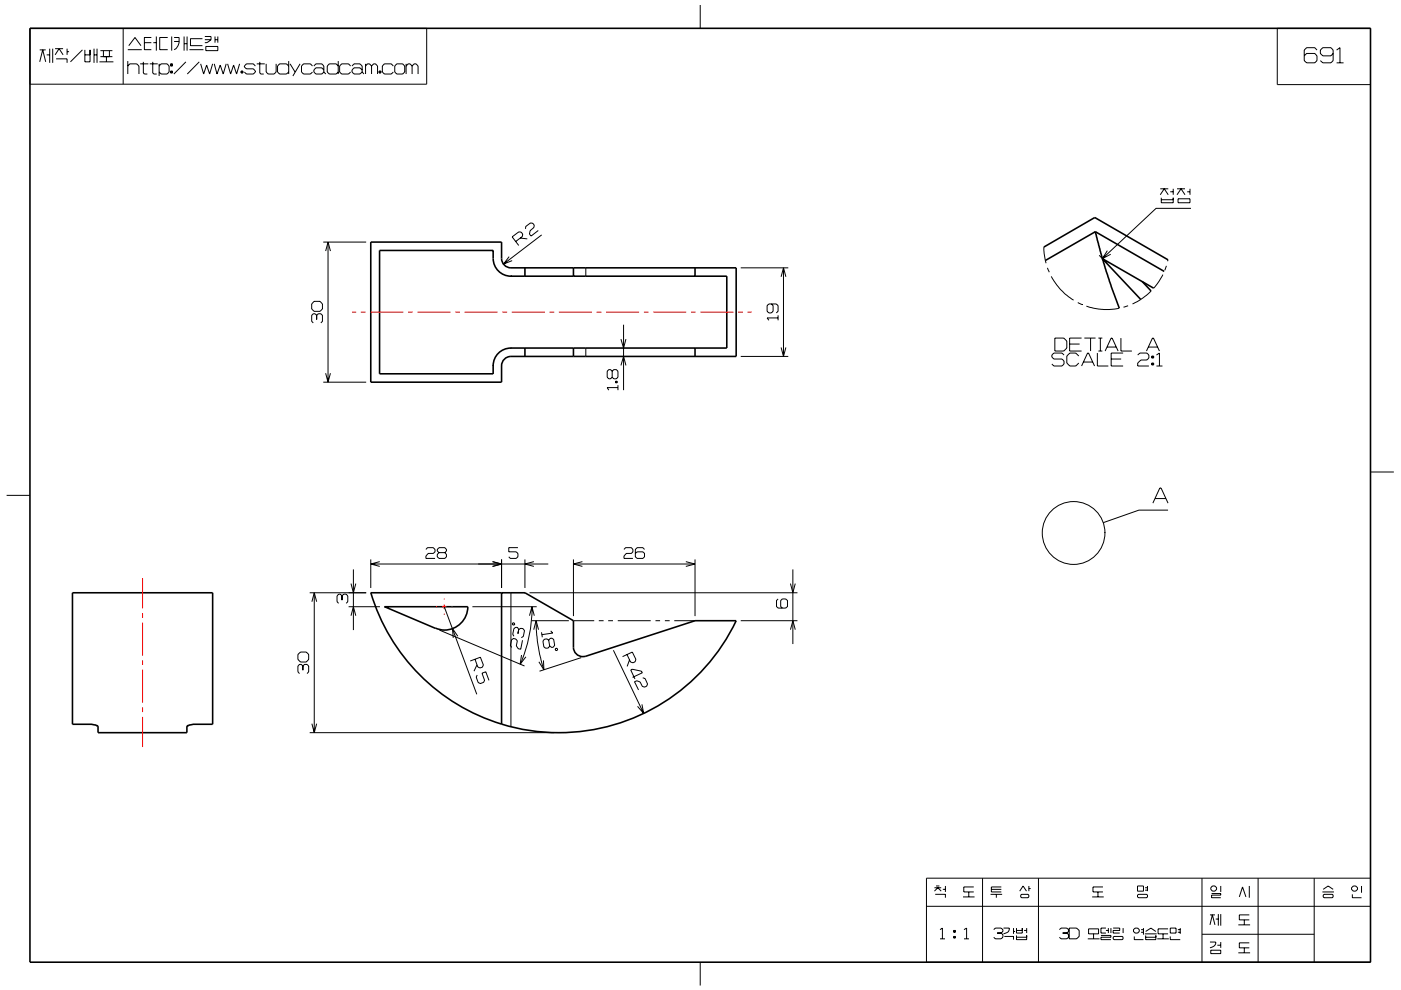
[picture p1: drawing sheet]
<svg xmlns="http://www.w3.org/2000/svg" width="297mm" height="210mm" viewBox="0 0 297 210" stroke-linecap="round" stroke-linejoin="round" font-family="sans-serif">
<g fill="none" stroke="#000" stroke-width=".21">
<path d="M6.3 6h84.2v11.9h-84.2zM8.4 10.6h1.3M8.4 13.1l.7-2.5 .6 2.5M9.9 11.6h.6M10.5 10.3v3M11.2 10.3v3M11.7 10.3h1.7M11.7 11.6l.8-1.3 .9 1.3M11.9 12.5h2.3v.8M14.2 10.3v1.3M14.2 11h.4M17.5 10.6l-2.6 2.5"/>
<path d="M18 11.6h1.1M18 10.6v2.5h1.1v-2.5M19.9 11.6h.7M19.9 10.3v3M20.6 10.3v3M21.1 13.1h2.9M21.3 10.7h2.5M21.3 12h2.5M21.9 10.7v1.3M22.6 12v1.1M23.2 10.7v1.3M26.1 6v11.9"/>
<path d="M27.1 10.5h3M27.1 14l.4-.5h1.5l.5 .5v1.7M27.1 13v2.7M27.3 9.7l1.3-1.7 1.3 1.7M29.7 13.5h1.8M30.4 13.1v2.4l.2 .2h.6M30.6 9.1h1.5M31.8 13.5h1.6M32.1 8h-1.5v2.5h1.5M32.4 13.1v2.4l.2 .2h.6M32.5 9.1h.6M33.1 7.7v3"/>
<path d="M33.7 14l.5-.5h1.2l.5 .5v1.3l-.5 .4h-1.2l-.5-.4M33.7 13.5v2.6M35.6 8h-1.7v2.5h1.7M36.2 13.5h.4v.5h-.4zM36.2 15.1h.4v.4h-.4zM36.4 13.5v.5M36.4 15.1v.4M36.4 7.7v3M36.9 8h1.1a2.28 2.28 0 0 1-1.1 2.5M36.9 8.8h1.1M39 7.7v3M39 9.3h.7"/>
<path d="M39.4 13.1l-2.5 2.6M39.7 7.7v3M40.2 10.5h2.9M42.2 13.1l-2.5 2.6M42.5 13.5l.7 2.2 .6-1.9 .6 1.9 .7-2.2M42.9 8.2h-2.5v1.5h2.5M43.4 7.7h1.3v.7M43.4 8.4h1.3M43.6 9.9h2.6v.8h-2.6zM44.7 8.4l-.8 .7h-.5M45.4 13.5l.6 2.2 .7-1.9 .6 1.9 .7-2.2M45.6 7.7v1.4"/>
<path d="M45.6 8.4h.6M46.2 7.7v1.4M48.3 13.5l.6 2.2 .6-1.9 .7 1.9 .6-2.2M51.1 15.1h.4v.4h-.4zM51.3 15.1v.4M54.1 14l-.4-.5h-1.5l-.4 .5v.2l.4 .4h1.5l.4 .5v.2l-.4 .4h-1.5l-.4-.4M54.4 13.5h1.7M55.1 13.1v2.4l.2 .2h.6M56.4 13.5v1.8l.5 .4h1.2l.4-.4v-1.8M61.2 14l-.5-.5h-1.4l-.5 .5v1.3l.5 .4h1.4l.5-.4M61.2 13v2.7M61.5 13.5l1.1 1.8"/>
<path d="M63.6 13.5l-1.5 2.6M66.3 14l-.5-.5h-1.5l-.4 .5v1.3l.4 .4h1.5l.5-.4M66.5 14l.5-.5h1.2l.5 .5v1.3M68.7 14.9l-.5-.5h-1.2l-.5 .5v.4l.5 .4h1.2l.5-.4M68.7 15.3l.4 .4M71.7 14l-.4-.5h-1.5l-.4 .5v1.3l.4 .4h1.5l.4-.4M71.7 13v2.7M74.3 14l-.4-.5h-1.5l-.4 .5v1.3l.4 .4h1.5l.4-.4M74.6 14l.5-.5h1.2l.5 .5v1.3M76.8 14.9l-.5-.5h-1.2l-.5 .5v.4l.5 .4h1.2l.5-.4M76.8 15.3l.4 .4M77.5 14l.4-.5h.5l.4 .5"/>
<path d="M77.5 13.5v2.2M78.8 14l.4-.5h.4l.4 .5v1.7M78.8 14v1.7M80.3 15.1h.5v.4h-.5zM80.6 15.1v.4M83.4 14l-.4-.5h-1.5l-.4 .5v1.3l.4 .4h1.5l.4-.4M84.1 13.5h1.3l.4 .5v1.3l-.4 .4h-1.3l-.4-.4v-1.3zM86.1 14l.4-.5h.4l.5 .5M86.1 13.5v2.2M87.4 14l.4-.5h.4l.4 .5v1.7M87.4 14v1.7M148.5 1.1v4.9"/>
<path d="M270.8 6h19.8v11.9h-19.8zM279.2 10.6l-.4-.5h-1.8l-.5 .5v2.3l.5 .4h1.8l.4-.4v-1.1l-.4-.5h-1.8l-.5 .5M282.7 11.3l-.5 .5h-1.7l-.6-.5v-.7l.6-.5h1.7l.5 .5v2.3l-.5 .4h-1.7l-.6-.4M283.4 13.3h1.5M283.4 10.6l.7-.5v3.2M68.5 51.3h9.1M69 53.2l.6-1.9 .5 1.9M69.6 51.4v29.7M107.9 54.4l-1.1 1.6 1.8-.7M109.3 51.2l1.4-1 .1-.6-.3-.4h-.5l-1.4 1 1.4 1.9M110.3 50.5l1.5 .2M111.4 48.5l.1-.5 1-.7 .5 .1 .3 .4-.1 .5-.8 .6-.1 .7 .3 .5 1.5-1.2"/>
<path d="M114.8 49.8l-8 6.2M124.2 56.8v1.8M157.1 56.8h10M165.6 58.7l.5-1.9 .5 1.9M166.1 56.8v18.8M221.3 52.4l.1 1.2 .4 2.2M222.1 56.8l.4 .9M222.9 58.6a13.2 13.2 0 0 0 4.7 5.1M233 54.1l1.4 1.5M234.8 53.2l-1.1 1.7 1.8-1M246 41.3l.8-1.3 .9 1.3M246 40h1.7"/>
<path d="M246.2 41.9v1.1h2.5v-1.1M246.2 42.4h2.5M246.5 58.2l-.8 1.5-1.1 1.4M247.3 56.4l-.3 .9M247.6 55.1v.3M248.1 40.7h.6M248.7 40v1.3M249.6 40h1.6M249.6 41.3l.8-1.3 .8 1.3M249.8 42.2h2.5v.8h-2.5zM251.7 40.7h.6M252.3 40v1.3"/>
<path d="M252.5 44.2h-7.4l-11.4 10.7M66.6 63.9h1.3l.5 .6v1l-.5 .5h-1.3l-.5-.5v-1zM67.1 66.9l-.3-.4h-.4l-.3 .4v1.3l.3 .3M67.1 66.9l.4-.4h.5l.4 .4v1.3l-.4 .3M67.1 66.9v.9M69 79.2l.6 1.9 .5-1.9M124.2 73.8v1.8M129.8 78.7l.3-.3h.6l.3 .3v1.3l-.3 .3h-.6l-.3-.3M129.8 78.7l-.3-.3h-.4l-.4 .3v1.3l.4 .3h.4l.3-.3M129.8 78.7v1.3M131.7 77.5l.5-1.9 .5 1.9M131.7 71.9l.5 1.9 .5-1.9"/>
<path d="M132.2 68.9v13.9M157.1 75.6h10M163.5 64.5l.4 .3v1.2l-.4 .4h-.5l-.4-.4v-1.2l.4-.3h1.6l.4 .3v1.2l-.4 .4M165 67.4h-2.4l.4 .5M165 66.9v1M165.6 73.7l.5 1.9 .5-1.9M223.6 71.7h1.9l.7 .6v1.5l-.7 .7h-1.9zM225.6 75.3l-.4-.4h-1.8l-.4 .4v.4l.4 .5h1.8l.4 .4v.6l-.4 .4h-1.8l-.4-.4M226.8 73h2.1M228.5 64.2l.9 .4M228.7 75.5l-.6-.6h-1.3l-.6 .6v1.5l.6 .6h1.3l.6-.6M229.3 71.7h-2.5v2.8h2.5"/>
<path d="M229.3 77.6l1.3-2.7h.2l1.3 2.7M229.4 64.6h.1M229.7 76.8h1.9M229.9 71.7h2.4M230.3 64.9l1.5 .5 2.2 .3 3.2-.3M231.2 71.7v2.8M232.7 74.9v2.7h2.3M232.9 71.7h.8M232.9 74.5h.8M233.3 71.7v2.8M234.3 74.5l1.3-2.8h.2l1.3 2.8M234.7 73.6h1.9"/>
<path d="M235.6 76.2h2.1M237.7 71.7v2.8h2.3M238.1 74.9h-2.5v2.7h2.5M239.2 64.9l-1 .2M241.2 75.3l.5-.4h1.5l.4 .4v.6l-.4 .5h-1.3l-.7 .6v.6h2.4M243.1 74.5l1.2-2.8h.3l1.2 2.8M243.5 73.6h1.9M244 61.7l-.2 .3a12.6 12.6 0 0 1-3.7 2.5M244.2 77h.4v.4h-.4zM244.2 75.5h.4v.4h-.4zM244.4 75.5v.4M244.4 77v.4"/>
<path d="M245.2 77.6h1.3M245.2 75.3l.6-.4v2.7M68.5 81.1h9.1M130.5 81h.4M130.5 80.9h.4v.3h-.4zM131 82.2h-2.3l.4 .6M131 81.7v1.1M1.4 105.1h4.9M78.6 118.7v6M80.5 119.1l-1.9 .5 1.9 .5M90.3 116.5l.3-.3h1.3l.3 .3v.5l-.3 .4h-1.1l-.5 .5v.5h1.9M93.1 117.2l-.4-.3v-.4l.4-.3h1.2l.4 .3v.4l-.4 .3"/>
<path d="M93.1 117.2l-.4 .4v.5l.4 .3h1.2l.4-.3v-.5l-.4-.4M93.1 117.2h1.2M104.4 119.1l1.9 .5-1.9 .5M106.3 118.7v6M109.8 116.2h-1.9v.8h1.5l.4 .4v.7l-.4 .3h-1.2l-.3-.3M111.3 118.7v6M113.2 119.1l-1.9 .5 1.9 .5M116.2 119.6h-37.6M121.6 118.7v12M121.6 119.6h25.8M123.5 119.1l-1.9 .5 1.9 .5M132.3 116.5l.3-.3h1.3l.3 .3v.5l-.3 .4h-1.1l-.5 .5v.5h1.9"/>
<path d="M136.6 116.5l-.3-.3h-1.2l-.4 .3v1.6l.4 .3h1.2l.3-.3v-.7l-.3-.4h-1.2l-.4 .4M145.4 119.1l2 .5-2 .5M147.4 118.7v12M244.4 106.7l1.5-3.2h.3l1.4 3.2M244.9 105.7h2.2M247.6 108.2h-6.1l-7.6 2.7M290.6 100.1h4.9M63.2 138.8l.5-.5h1.2l.5 .5v1.1l-.5 .5h-1.2l-.5-.5zM65.7 125.7h11.9M66.1 127.6l.5-1.9 .5 1.9M66.6 125.7v29.7M72.5 126.4l-.3-.4h-.4l-.3 .4v1.2l.3 .4"/>
<path d="M72.5 126.4l.4-.4h.5l.3 .4v1.2l-.3 .4M72.5 126.4v.9M73.9 128.7h6.7M74.4 130.6l.5-1.9 .5 1.9M74.4 123.8l.5 1.9 .5-1.9M74.9 120.8v12.8M93.2 133.6l18 7.7M94.2 128.7l6.9 18.6M97.1 135l-1.2-1.7 .2 2M100.2 128.7h13.6M100.7 139.8l.6 1.7 .5 .2 .5-.2 .2-.5-.6-1.6-2.2 .8M108.3 125.7v28.5"/>
<path d="M108.7 132.2l.3-.1 .1 .4-.3 .1zM110 133.5l-.3-.4h-.3l-.4 .2-.3 1.2 .3 .5M110 133.5l-.2 .9M110 133.5l.4-.2h.5l.3 .5-.2 1.2-.5 .3M110.6 138.9l-.3 2 1.2-1.6M110.8 135.8l-.4 1.9-.5-.1-.4-.6 .2-1.1-.3-.4-.5-.1-.4 .3-.3 1.2 .3 .4M112.3 125.7h56.8M112.3 130.6l.5-1.9 .5 1.9M112.7 131.7h7.9M112.8 128.7a31 31 0 0 1-2.5 12.2M113.2 133.6l.5-1.9 .5 1.9M113.7 131.7l.3 4.4 .4 2.7 .9 3.3"/>
<path d="M114.8 134.1l.2 1.1M116.3 135.8l.3-.4 .4-.1 .4 .3 .2 1.3-.3 .4h-.3l-.5-.3M116.3 135.8l.2 1.2M116.3 135.8l-.3-.3-.6 .1-.3 .4 .2 1.2 .4 .3 .5-.1 .3-.4M116.8 133.8l.4 .5-2.3 .3M117.9 137.5l.3 .1-.1 .4-.4-.1zM121.6 131.7h4.4M123.2 139.5l-8.8 2.9M127 131.7h1M128.9 131.7h1.1M130.1 137.9l6.4 13.4M131 131.7h7"/>
<path d="M132.9 138.8l.8 1.6 .5 .2 .5-.2 .1-.5-.7-1.6-2.1 1M133.5 140l-.5 1.3M139 131.7h1M141 131.7h1M143 131.7h4.4M157.1 131.7h12M165 127l-.4 .4v1.2l.4 .4h1.6l.4-.4v-1.2l-.4-.4h-.7l-.4 .4v1.2l.4 .4M167.6 123.8l.5 1.9 .5-1.9M167.6 133.6l.5-1.9 .5 1.9M168.1 120.8v15.8M64.2 141.3l-.3-.4h-.4l-.3 .4v1.2l.3 .4M64.2 141.3l.4-.4h.5l.3 .4v1.2l-.3 .4"/>
<path d="M64.2 141.3v.9M65.7 155.4h51.8M66.1 153.5l.5 1.9 .5-1.9M101.1 141l-.6 1.4M101.2 143.2l-.2 .4 .4 1.2 .5 .2 .6-.3 .2-.4-.5-1.5 .8-.3 .7 1.8M115.2 140.1l.1 2-1-1.7M134.1 143.7l2.1-1-.2-.3-2-.5-.3 .2 .9 1.9M136.1 149.4l.4 1.9-1.3-1.5M136.3 143.8l.5 .1 .5 1.2-.2 .4-.5 .2-.4-.1-.5-1-.7-.2-.5 .2 .9 1.7M196.4 186.3h94.2v17.8h-94.2zM196.4 192.2h94.2M198.1 188.3h1.5"/>
<path d="M198.1 189l.7-.7 .8 .7M198.3 189.7h2.1v.7M198.5 187.9h.7M199.3 197.2l.5-.4v2.3M199.3 199.1h1.1M199.9 188.6h.5M200.4 187.9v1.3M202.2 198.6h.4v.4h-.4zM202.2 197.4h.4v.3h-.4zM202.4 197.4v.3M202.4 198.6v.4M204.2 190.2h2.4"/>
<path d="M204.4 199.1h1M204.4 197.2l.5-.4v2.3M205.4 189.2v1M206.5 188.1h-2.2v1.1h2.2M208.3 186.3v17.8M210 189.7h2.5M210.2 188.6h2.1M210.7 197.2l.3-.4h1.3l.3 .4v.4l-.3 .3M211.2 189.7v.7M211.4 197.9h.9M212.3 197.9l.3 .3v.6l-.3 .3h-1.3l-.3-.3M212.3 188.1h-2.1v1.1h2.1"/>
<path d="M212.8 196.8h1.2a1.11 1.11 0 0 1-1.2 1.3M212.9 198.6h2v.7M214.9 196.8v1.3M214.9 197.6h.3M215.5 197.4h1.2M215.5 196.8v1.1h1.2v-1.1M215.5 198.4v.9h2.2v-.9M215.5 198.8h2.2M216.2 189l.7-1.1 .7 1.1M216.6 189.7h1.4l.1 .2v.3l-.1 .2h-1.4l-.2-.2v-.3zM217.1 197.4h.6M217.7 196.8v1.1"/>
<path d="M218.1 187.9v1.1M218.1 188.5h.4M220.2 186.3v17.8M224.6 197.2l.4-.4h1.2l.4 .4v.4l-.4 .3M225.3 197.9h.9M226.2 197.9l.4 .3v.6l-.4 .3h-1.2l-.4-.3M226.7 196.8h1.6l.5 .6v1.2l-.5 .5h-1.6zM230.6 199.1h2.5M230.8 197h2.1v1.1h-2.1zM231.6 190.2h2.4M231.9 198.1v1M232.8 189.2v1"/>
<path d="M233.4 198.4h2.1v.4h-2.1v.5h2.1M233.8 188.1h-2.1v1.1h2.1M234.5 197.4h.5M234.5 196.8h-1.1v1.1h1.1M235 196.8v1.1M235.5 196.8v1.1M236 196.8h1.4v.6h-1.4v.5h1.4M236.2 198.6h1.7l.2 .2v.3l-.2 .2h-1.7l-.2-.2v-.3zM238.1 196.8v1.1M240.3 197.2l.4-.4h.5l.4 .4v.4l-.4 .3h-.5l-.4-.3zM240.5 198.6v.7h1.9M241.2 187.9h1.2v1.1h-1.2z"/>
<path d="M241.2 189.9l.2-.2h1.7l.2 .2v.3l-.2 .2h-1.7l-.2-.2zM241.9 197.2h.5M241.9 197.7h.5M242.4 196.8v1.4M242.7 198.1h2.5M242.8 188.3h.5M242.8 188.8h.5M242.9 198.4v.9h2.2v-.9M242.9 198.8h2.2M242.9 197.6l1.1-.8 1.1 .8M243.3 187.9v1.1M245.4 199.1h2.4"/>
<path d="M246.6 198.1v1M247.6 197h-2.1v1.1h2.1M248.1 198.6v.7h2.1M248.1 196.8h1.2v1.1h-1.2zM249.7 197.7h.5M249.7 197.2h.5M250.2 196.8v1.3M254.8 198.2h23.8M254.8 186.3v17.8M256.5 199.8h1.3a1.17 1.17 0 0 1-1.3 1.2M256.5 194h1.1M256.5 196.2l.5-2.2 .6 2.2"/>
<path d="M256.9 189.5h1.9v.4h-1.9v.5h1.9M257 187.9h.6l.3 .4v.3l-.3 .4h-.6l-.3-.4v-.3zM257.8 194.9h.5M258.3 193.9v2.4M258.8 187.9v1.3M258.8 199.8v1.2M258.8 193.9v2.4M262.5 196.2h2.5M262.8 190.2l.6-2.1 .8 2.1M263.8 195.1v1.1M264.9 187.9v2.5M264.9 194h-2.1v1.1h2.1"/>
<path d="M264.9 200h-2.1v1h2.1M266.7 186.3v17.8M278.6 186.3v17.8M280.4 189.2h2.4M280.5 189.9l.2-.2h1.8l.2 .2v.3l-.2 .2h-1.8l-.2-.2zM280.5 188.6l1.1-.7 1.1 .7M286.7 189.7v.7h2M286.9 187.9h.5l.4 .4v.3l-.4 .4h-.5l-.3-.4v-.3zM288.7 187.9v1.5M148.5 204.1v4.9M256.7 201.5h2.1v.8h-2.1zM258.1 200.5h.7"/>
<path d="M262.5 202.1h2.5M263.8 201v1.1"/>
<circle cx="227.6" cy="113.1" r="6.7"/>
</g>
<g fill="none" stroke="#000" stroke-width=".34">
<path d="M6.4 6h284.2v198.1h-284.3zM78.6 51.3h27.7v3.5a1.98 1.98 0 0 0 2 2h47.8v18.8h-47.8a1.99 1.99 0 0 0-2 2v3.5h-27.7zM80.5 53.1h24.1a5 5 0 0 0 1.1 4.4 3.8 3.8 0 0 0 2.7 1.1h45.7v15.2h-45.7a3.7 3.7 0 0 0-3.8 3.8v1.7h-24.1zM111.3 56.8v1.8M121.6 56.8v1.8M147.4 56.8v1.8M221.3 52.4l10.8-6.3 15.5 9M232.2 49.1l2.1 7.7 3 8.6M232.2 49.1l-10.5 6.1M232.2 49.1l14.6 8.5M242.2 59.7l1.8 2M111.3 73.8v1.8"/>
<path d="M121.6 73.8v1.8M147.4 73.8v1.8M244.6 61.1l-10.9-6.2 8.1 8.6M78.6 125.7h32.7l10.3 6v5.6a2.01 2.01 0 0 0 2.6 1.9l23.2-7.5h8.7a41.6 41.6 0 0 1-49.8 21.9M78.6 125.7a41.5 41.5 0 0 0 27.7 27.9M92.3 133.2a4.9 4.9 0 0 0 6.9-4.5h-17.7l10.8 4.6M106.3 125.7v27.9M39.6 155.4h-18.8v-1.3l-.7-.4-.7-.1h-4v-27.9h29.7v27.9h-4.1l-.7 .1-.7 .4v1.3"/>
</g>
<g fill="none" stroke="#f00" stroke-width=".21">
<path d="M74.6 66.2h.9M76.5 66.2h1M78.5 66.2h7M86.5 66.2h1M88.5 66.2h7M96.5 66.2h1M98.5 66.2h7M106.5 66.2h1M108.5 66.2h7M116.5 66.2h1M118.5 66.2h7M126.5 66.2h1"/>
<path d="M128.5 66.2h7M136.5 66.2h1M138.5 66.2h7M146.5 66.2h1M148.5 66.2h7M156.5 66.2h1M158.5 66.2h.9M30.2 122.6v6.4M30.2 130v1.1M30.2 132v7.1M92.5 128.7h.2M93.7 128.7h1"/>
<path d="M94.2 127v.2M94.2 128.2v1M94.2 130.2v.2M95.7 128.7h.3M30.2 140v1M30.2 142v7M30.2 150v1M30.2 152.1v6.3"/>
</g>
</svg>
